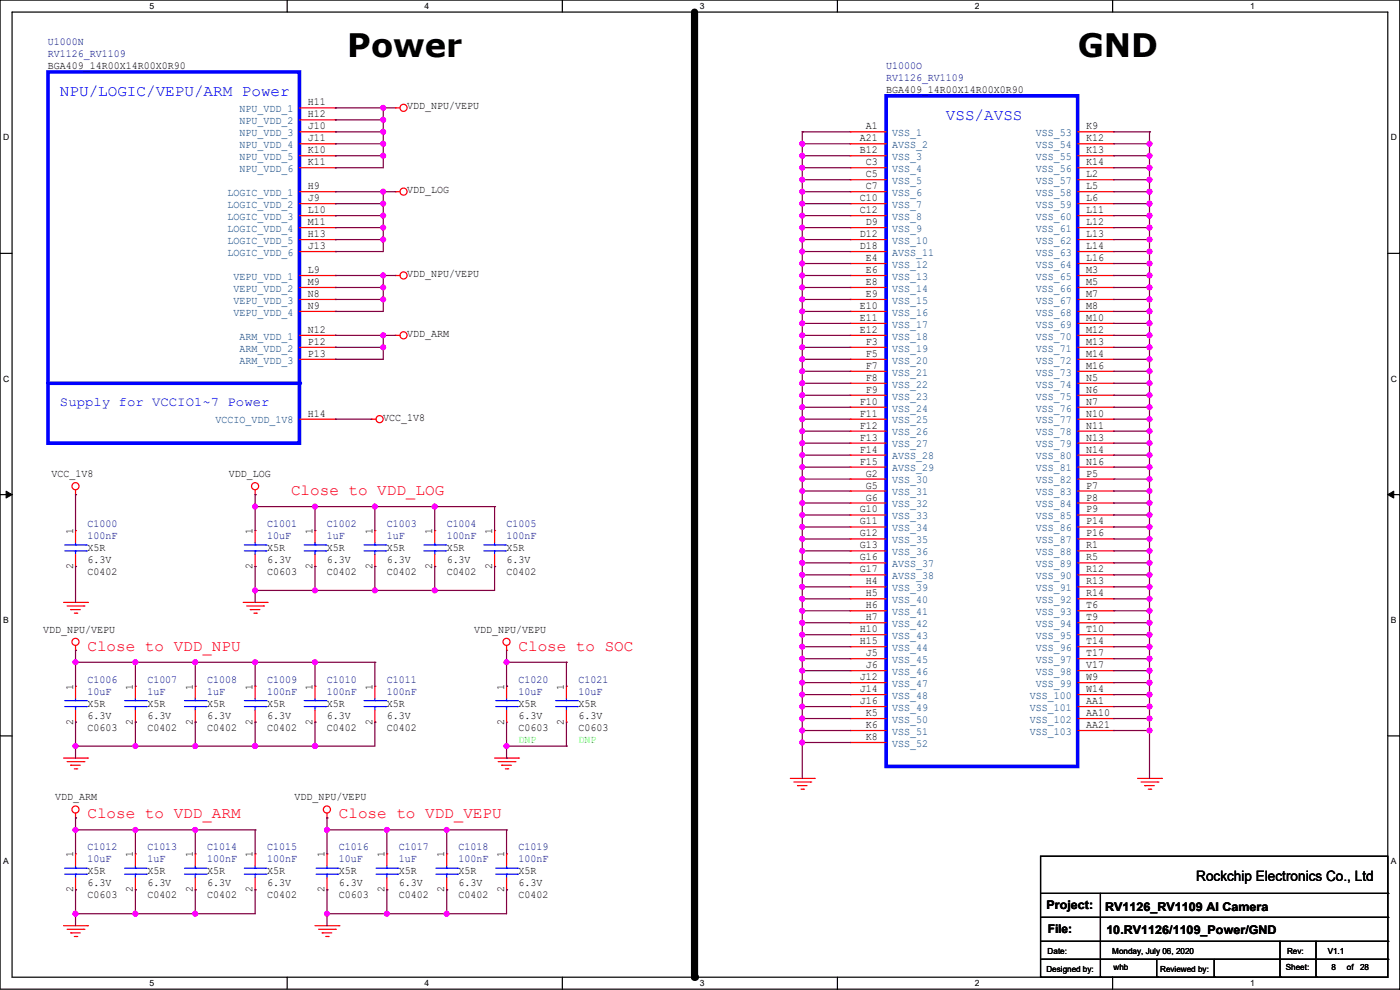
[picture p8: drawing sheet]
<svg xmlns="http://www.w3.org/2000/svg" width="297mm" height="210mm" viewBox="0 0 297 210" stroke-linecap="round" stroke-linejoin="round" font-family="sans-serif">
<defs><g id="words">
<g font-size="6.9">
<text x="73.7" y="12">Power</text>
<text x="228.6" y="12">GND</text>
</g>
<g font-size="3.3" fill="#00f">
<text x="12.7" y="20.4">NPU/LOGIC/VEPU/ARM Power</text>
<text x="200.7" y="25.5">VSS/AVSS</text>
</g>
<g font-size="3.3" fill="#f00">
<text x="61.7" y="105">Close to VDD_LOG</text>
<text x="18.6" y="138">Close to VDD_NPU</text>
<text x="110" y="138">Close to SOC</text>
<text x="18.6" y="173.6">Close to VDD_ARM</text>
<text x="71.9" y="173.6">Close to VDD_VEPU</text>
</g>
<text font-size="3" x="253.8" y="186.9">Rockchip Electronics Co., Ltd</text>
<text font-size="2.8" fill="#00f" x="12.7" y="86.1">Supply for VCCIO1~7 Power</text>
<g font-size="2.5">
<text x="222" y="192.9">Project:</text>
<text x="222.3" y="198">File:</text>
<text x="234.5" y="193.1">RV1126_RV1109 AI Camera</text>
<text x="234.7" y="198.2">10.RV1126/1109_Power/GND</text>
</g>
<g font-size="2.3" fill="#000080">
<text x="10.2" y="9.5">U1000N</text>
<text x="10.2" y="12">RV1126_RV1109</text>
<text x="188" y="14.5">U1000O</text>
<text x="188" y="17.1">RV1126_RV1109</text>
<text x="18.6" y="111.8">C1000</text>
<text x="56.7" y="111.8">C1001</text>
<text x="69.4" y="111.8">C1002</text>
<text x="82.1" y="111.8">C1003</text>
<text x="94.8" y="111.8">C1004</text>
<text x="107.5" y="111.8">C1005</text>
<text x="18.6" y="114.4">100nF</text>
<text x="56.7" y="114.4">10uF</text>
<text x="69.4" y="114.4">1uF</text>
<text x="82.1" y="114.4">1uF</text>
<text x="94.8" y="114.4">100nF</text>
<text x="107.5" y="114.4">100nF</text>
<text x="18.6" y="144.8">C1006</text>
<text x="18.6" y="147.4">10uF</text>
<text x="31.3" y="144.8">C1007</text>
<text x="31.3" y="147.4">1uF</text>
<text x="44" y="144.8">C1008</text>
<text x="44" y="147.4">1uF</text>
<text x="56.7" y="144.8">C1009</text>
<text x="56.7" y="147.4">100nF</text>
<text x="69.4" y="144.8">C1010</text>
<text x="69.4" y="147.4">100nF</text>
<text x="82.1" y="144.8">C1011</text>
<text x="82.1" y="147.4">100nF</text>
<text x="110" y="144.8">C1020</text>
<text x="110" y="147.4">10uF</text>
<text x="122.7" y="144.8">C1021</text>
<text x="122.7" y="147.4">10uF</text>
<text x="18.6" y="180.4">C1012</text>
<text x="18.6" y="182.9">10uF</text>
<text x="31.3" y="180.4">C1013</text>
<text x="31.3" y="182.9">1uF</text>
<text x="44" y="180.4">C1014</text>
<text x="44" y="182.9">100nF</text>
<text x="56.7" y="180.4">C1015</text>
<text x="56.7" y="182.9">100nF</text>
<text x="71.9" y="180.4">C1016</text>
<text x="71.9" y="182.9">10uF</text>
<text x="84.6" y="180.4">C1017</text>
<text x="84.6" y="182.9">1uF</text>
<text x="97.3" y="180.4">C1018</text>
<text x="97.3" y="182.9">100nF</text>
<text x="110" y="180.4">C1019</text>
<text x="110" y="182.9">100nF</text>
</g>
<g font-size="2.3">
<text x="10.2" y="14.5">BGA409_14R00X14R00X0R90</text>
<text x="65.3" y="22.4">H11</text>
<text x="86.4" y="23.2">VDD_NPU/VEPU</text>
<text x="188" y="19.6">BGA409_14R00X14R00X0R90</text>
<text x="65.3" y="24.9">H12</text>
<text x="65.3" y="27.4">J10</text>
<text x="65.3" y="30">J11</text>
<text x="182.4" y="30">A21</text>
<text x="183.7" y="27.4">A1</text>
<text x="230.4" y="27.4">K9</text>
<text x="230.4" y="30">K12</text>
<text x="65.3" y="32.5">K10</text>
<text x="65.3" y="35.1">K11</text>
<text x="182.4" y="32.5">B12</text>
<text x="183.7" y="35.1">C3</text>
<text x="230.4" y="35.1">K14</text>
<text x="230.4" y="32.5">K13</text>
<text x="65.3" y="40.1">H9</text>
<text x="86.4" y="41">VDD_LOG</text>
<text x="183.7" y="37.6">C5</text>
<text x="183.7" y="40.1">C7</text>
<text x="230.4" y="37.6">L2</text>
<text x="230.4" y="40.1">L5</text>
<text x="65.3" y="42.7">J9</text>
<text x="65.3" y="45.2">L10</text>
<text x="65.3" y="47.8">M11</text>
<text x="182.4" y="42.7">C10</text>
<text x="182.4" y="45.2">C12</text>
<text x="183.7" y="47.8">D9</text>
<text x="230.4" y="42.7">L6</text>
<text x="230.4" y="47.8">L12</text>
<text x="230.4" y="45.2">L11</text>
<text x="65.3" y="50.3">H13</text>
<text x="65.3" y="52.8">J13</text>
<text x="182.4" y="50.3">D12</text>
<text x="182.4" y="52.8">D18</text>
<text x="230.4" y="50.3">L13</text>
<text x="230.4" y="52.8">L14</text>
<text x="65.3" y="57.9">L9</text>
<text x="86.4" y="58.7">VDD_NPU/VEPU</text>
<text x="183.7" y="55.4">E4</text>
<text x="183.7" y="57.9">E6</text>
<text x="230.4" y="55.4">L16</text>
<text x="230.4" y="57.9">M3</text>
<text x="65.3" y="60.5">M9</text>
<text x="65.3" y="63">N8</text>
<text x="65.3" y="65.5">N9</text>
<text x="182.4" y="65.5">E10</text>
<text x="183.7" y="60.5">E8</text>
<text x="183.7" y="63">E9</text>
<text x="230.4" y="63">M7</text>
<text x="230.4" y="60.5">M5</text>
<text x="230.4" y="65.5">M8</text>
<text x="65.3" y="70.6">N12</text>
<text x="86.4" y="71.4">VDD_ARM</text>
<text x="182.4" y="70.6">E12</text>
<text x="182.4" y="68.1">E11</text>
<text x="230.4" y="70.6">M12</text>
<text x="230.4" y="68.1">M10</text>
<text x="65.3" y="73.2">P12</text>
<text x="65.3" y="75.7">P13</text>
<text x="183.7" y="73.2">F3</text>
<text x="183.7" y="75.7">F5</text>
<text x="230.4" y="73.2">M13</text>
<text x="230.4" y="75.7">M14</text>
<text x="183.7" y="78.2">F7</text>
<text x="183.7" y="83.3">F9</text>
<text x="183.7" y="80.8">F8</text>
<text x="230.4" y="78.2">M16</text>
<text x="230.4" y="80.8">N5</text>
<text x="230.4" y="83.3">N6</text>
<text x="65.3" y="88.4">H14</text>
<text x="81.3" y="89.2">VCC_1V8</text>
<text x="182.4" y="85.9">F10</text>
<text x="182.4" y="88.4">F11</text>
<text x="230.4" y="85.9">N7</text>
<text x="230.4" y="88.4">N10</text>
<text x="182.4" y="90.9">F12</text>
<text x="182.4" y="93.5">F13</text>
<text x="230.4" y="90.9">N11</text>
<text x="230.4" y="93.5">N13</text>
<text x="10.9" y="101.2">VCC_1V8</text>
<text x="48.5" y="101.2">VDD_LOG</text>
<text x="182.4" y="98.6">F15</text>
<text x="182.4" y="96">F14</text>
<text x="183.7" y="101.1">G2</text>
<text x="230.4" y="101.1">P5</text>
<text x="230.4" y="96">N14</text>
<text x="230.4" y="98.6">N16</text>
<text x="183.7" y="103.6">G5</text>
<text x="183.7" y="106.2">G6</text>
<text x="230.4" y="103.6">P7</text>
<text x="230.4" y="106.2">P8</text>
<text x="15.5" y="113.3" transform="rotate(-90 15.5 113.3)">1</text>
<text x="53.6" y="113.3" transform="rotate(-90 53.6 113.3)">1</text>
<text x="66.3" y="113.3" transform="rotate(-90 66.3 113.3)">1</text>
<text x="79" y="113.3" transform="rotate(-90 79 113.3)">1</text>
<text x="91.7" y="113.3" transform="rotate(-90 91.7 113.3)">1</text>
<text x="104.4" y="113.3" transform="rotate(-90 104.4 113.3)">1</text>
<text x="182.4" y="108.7">G10</text>
<text x="182.4" y="111.3">G11</text>
<text x="182.4" y="113.8">G12</text>
<text x="230.4" y="111.3">P14</text>
<text x="230.4" y="113.8">P16</text>
<text x="230.4" y="108.7">P9</text>
<text x="18.6" y="116.9">X5R</text>
<text x="18.6" y="119.4">6.3V</text>
<text x="56.7" y="116.9">X5R</text>
<text x="56.7" y="119.4">6.3V</text>
<text x="69.4" y="116.9">X5R</text>
<text x="69.4" y="119.4">6.3V</text>
<text x="82.1" y="116.9">X5R</text>
<text x="82.1" y="119.4">6.3V</text>
<text x="94.8" y="116.9">X5R</text>
<text x="94.8" y="119.4">6.3V</text>
<text x="107.5" y="116.9">X5R</text>
<text x="107.5" y="119.4">6.3V</text>
<text x="182.4" y="118.9">G16</text>
<text x="182.4" y="116.3">G13</text>
<text x="230.4" y="118.9">R5</text>
<text x="230.4" y="116.3">R1</text>
<text x="15.5" y="120.7" transform="rotate(-90 15.5 120.7)">2</text>
<text x="18.6" y="122">C0402</text>
<text x="53.6" y="120.7" transform="rotate(-90 53.6 120.7)">2</text>
<text x="56.7" y="122">C0603</text>
<text x="66.3" y="120.7" transform="rotate(-90 66.3 120.7)">2</text>
<text x="69.4" y="122">C0402</text>
<text x="79" y="120.7" transform="rotate(-90 79 120.7)">2</text>
<text x="82.1" y="122">C0402</text>
<text x="91.7" y="120.7" transform="rotate(-90 91.7 120.7)">2</text>
<text x="94.8" y="122">C0402</text>
<text x="104.4" y="120.7" transform="rotate(-90 104.4 120.7)">2</text>
<text x="107.5" y="122">C0402</text>
<text x="182.4" y="121.4">G17</text>
<text x="183.7" y="124">H4</text>
<text x="230.4" y="121.4">R12</text>
<text x="230.4" y="124">R13</text>
<text x="183.7" y="126.5">H5</text>
<text x="183.7" y="129">H6</text>
<text x="183.7" y="131.6">H7</text>
<text x="230.4" y="126.5">R14</text>
<text x="230.4" y="131.6">T9</text>
<text x="230.4" y="129">T6</text>
<text x="9.2" y="134.2">VDD_NPU/VEPU</text>
<text x="100.6" y="134.2">VDD_NPU/VEPU</text>
<text x="182.4" y="134.1">H10</text>
<text x="182.4" y="136.7">H15</text>
<text x="230.4" y="134.1">T10</text>
<text x="230.4" y="136.7">T14</text>
<text x="183.7" y="139.2">J5</text>
<text x="183.7" y="141.7">J6</text>
<text x="230.4" y="139.2">T17</text>
<text x="230.4" y="141.7">V17</text>
<text x="15.5" y="146.3" transform="rotate(-90 15.5 146.3)">1</text>
<text x="18.6" y="149.9">X5R</text>
<text x="28.2" y="146.3" transform="rotate(-90 28.2 146.3)">1</text>
<text x="31.3" y="149.9">X5R</text>
<text x="40.9" y="146.3" transform="rotate(-90 40.9 146.3)">1</text>
<text x="44" y="149.9">X5R</text>
<text x="53.6" y="146.3" transform="rotate(-90 53.6 146.3)">1</text>
<text x="56.7" y="149.9">X5R</text>
<text x="66.3" y="146.3" transform="rotate(-90 66.3 146.3)">1</text>
<text x="69.4" y="149.9">X5R</text>
<text x="79" y="146.3" transform="rotate(-90 79 146.3)">1</text>
<text x="82.1" y="149.9">X5R</text>
<text x="106.9" y="146.3" transform="rotate(-90 106.9 146.3)">1</text>
<text x="110" y="149.9">X5R</text>
<text x="119.6" y="146.3" transform="rotate(-90 119.6 146.3)">1</text>
<text x="122.7" y="149.9">X5R</text>
<text x="182.4" y="146.8">J14</text>
<text x="182.4" y="149.4">J16</text>
<text x="182.4" y="144.3">J12</text>
<text x="230.4" y="144.3">W9</text>
<text x="230.4" y="146.8">W14</text>
<text x="230.4" y="149.4">AA1</text>
<text x="15.5" y="153.7" transform="rotate(-90 15.5 153.7)">2</text>
<text x="18.6" y="155">C0603</text>
<text x="18.6" y="152.5">6.3V</text>
<text x="28.2" y="153.7" transform="rotate(-90 28.2 153.7)">2</text>
<text x="31.3" y="155">C0402</text>
<text x="31.3" y="152.5">6.3V</text>
<text x="40.9" y="153.7" transform="rotate(-90 40.9 153.7)">2</text>
<text x="44" y="155">C0402</text>
<text x="44" y="152.5">6.3V</text>
<text x="53.6" y="153.7" transform="rotate(-90 53.6 153.7)">2</text>
<text x="56.7" y="155">C0402</text>
<text x="56.7" y="152.5">6.3V</text>
<text x="66.3" y="153.7" transform="rotate(-90 66.3 153.7)">2</text>
<text x="69.4" y="155">C0402</text>
<text x="69.4" y="152.5">6.3V</text>
<text x="79" y="153.7" transform="rotate(-90 79 153.7)">2</text>
<text x="82.1" y="155">C0402</text>
<text x="82.1" y="152.5">6.3V</text>
<text x="106.9" y="153.7" transform="rotate(-90 106.9 153.7)">2</text>
<text x="110" y="155">C0603</text>
<text x="110" y="152.5">6.3V</text>
<text x="119.6" y="153.7" transform="rotate(-90 119.6 153.7)">2</text>
<text x="122.7" y="155">C0603</text>
<text x="122.7" y="152.5">6.3V</text>
<text x="183.7" y="151.9">K5</text>
<text x="183.7" y="154.4">K6</text>
<text x="230.4" y="151.9">AA10</text>
<text x="230.4" y="154.4">AA21</text>
<text x="183.7" y="157">K8</text>
<text x="11.7" y="169.7">VDD_ARM</text>
<text x="62.5" y="169.7">VDD_NPU/VEPU</text>
<text x="15.5" y="181.9" transform="rotate(-90 15.5 181.9)">1</text>
<text x="18.6" y="185.5">X5R</text>
<text x="28.2" y="181.9" transform="rotate(-90 28.2 181.9)">1</text>
<text x="31.3" y="185.5">X5R</text>
<text x="40.9" y="181.9" transform="rotate(-90 40.9 181.9)">1</text>
<text x="44" y="185.5">X5R</text>
<text x="53.6" y="181.9" transform="rotate(-90 53.6 181.9)">1</text>
<text x="56.7" y="185.5">X5R</text>
<text x="68.8" y="181.9" transform="rotate(-90 68.8 181.9)">1</text>
<text x="71.9" y="185.5">X5R</text>
<text x="81.5" y="181.9" transform="rotate(-90 81.5 181.9)">1</text>
<text x="84.6" y="185.5">X5R</text>
<text x="94.2" y="181.9" transform="rotate(-90 94.2 181.9)">1</text>
<text x="97.3" y="185.5">X5R</text>
<text x="106.9" y="181.9" transform="rotate(-90 106.9 181.9)">1</text>
<text x="110" y="185.5">X5R</text>
<text x="15.5" y="189.3" transform="rotate(-90 15.5 189.3)">2</text>
<text x="18.6" y="190.6">C0603</text>
<text x="18.6" y="188">6.3V</text>
<text x="28.2" y="189.3" transform="rotate(-90 28.2 189.3)">2</text>
<text x="31.3" y="190.6">C0402</text>
<text x="31.3" y="188">6.3V</text>
<text x="40.9" y="189.3" transform="rotate(-90 40.9 189.3)">2</text>
<text x="44" y="190.6">C0402</text>
<text x="44" y="188">6.3V</text>
<text x="53.6" y="189.3" transform="rotate(-90 53.6 189.3)">2</text>
<text x="56.7" y="190.6">C0402</text>
<text x="56.7" y="188">6.3V</text>
<text x="68.8" y="189.3" transform="rotate(-90 68.8 189.3)">2</text>
<text x="71.9" y="190.6">C0603</text>
<text x="71.9" y="188">6.3V</text>
<text x="81.5" y="189.3" transform="rotate(-90 81.5 189.3)">2</text>
<text x="84.6" y="190.6">C0402</text>
<text x="84.6" y="188">6.3V</text>
<text x="94.2" y="189.3" transform="rotate(-90 94.2 189.3)">2</text>
<text x="97.3" y="190.6">C0402</text>
<text x="97.3" y="188">6.3V</text>
<text x="106.9" y="189.3" transform="rotate(-90 106.9 189.3)">2</text>
<text x="110" y="190.6">C0402</text>
<text x="110" y="188">6.3V</text>
</g>
<g font-size="2.3" fill="#004080">
<text x="50.8" y="23.8">NPU_VDD_1</text>
<text x="50.8" y="26.3">NPU_VDD_2</text>
<text x="50.8" y="28.9">NPU_VDD_3</text>
<text x="189.3" y="28.9">VSS_1</text>
<text x="219.7" y="28.9">VSS_53</text>
<text x="50.8" y="31.4">NPU_VDD_4</text>
<text x="50.8" y="34">NPU_VDD_5</text>
<text x="189.3" y="31.4">AVSS_2</text>
<text x="189.3" y="34">VSS_3</text>
<text x="219.7" y="31.4">VSS_54</text>
<text x="219.7" y="34">VSS_55</text>
<text x="48.3" y="41.6">LOGIC_VDD_1</text>
<text x="50.8" y="36.5">NPU_VDD_6</text>
<text x="189.3" y="39">VSS_5</text>
<text x="189.3" y="41.6">VSS_6</text>
<text x="189.3" y="36.5">VSS_4</text>
<text x="219.7" y="39">VSS_57</text>
<text x="219.7" y="41.6">VSS_58</text>
<text x="219.7" y="36.5">VSS_56</text>
<text x="48.3" y="44.1">LOGIC_VDD_2</text>
<text x="48.3" y="46.7">LOGIC_VDD_3</text>
<text x="189.3" y="44.1">VSS_7</text>
<text x="189.3" y="46.7">VSS_8</text>
<text x="219.7" y="44.1">VSS_59</text>
<text x="219.7" y="46.7">VSS_60</text>
<text x="48.3" y="49.2">LOGIC_VDD_4</text>
<text x="48.3" y="51.7">LOGIC_VDD_5</text>
<text x="189.3" y="49.2">VSS_9</text>
<text x="189.3" y="51.7">VSS_10</text>
<text x="219.7" y="49.2">VSS_61</text>
<text x="219.7" y="51.7">VSS_62</text>
<text x="48.3" y="54.3">LOGIC_VDD_6</text>
<text x="49.6" y="59.4">VEPU_VDD_1</text>
<text x="189.3" y="56.8">VSS_12</text>
<text x="189.3" y="59.4">VSS_13</text>
<text x="189.3" y="54.3">AVSS_11</text>
<text x="219.7" y="54.3">VSS_63</text>
<text x="219.7" y="56.8">VSS_64</text>
<text x="219.7" y="59.4">VSS_65</text>
<text x="49.6" y="61.9">VEPU_VDD_2</text>
<text x="49.6" y="64.4">VEPU_VDD_3</text>
<text x="189.3" y="61.9">VSS_14</text>
<text x="189.3" y="64.4">VSS_15</text>
<text x="219.7" y="64.4">VSS_67</text>
<text x="219.7" y="61.9">VSS_66</text>
<text x="49.6" y="67">VEPU_VDD_4</text>
<text x="189.3" y="67">VSS_16</text>
<text x="189.3" y="69.5">VSS_17</text>
<text x="219.7" y="67">VSS_68</text>
<text x="219.7" y="69.5">VSS_69</text>
<text x="50.8" y="74.6">ARM_VDD_2</text>
<text x="50.8" y="77.1">ARM_VDD_3</text>
<text x="50.8" y="72.1">ARM_VDD_1</text>
<text x="189.3" y="72.1">VSS_18</text>
<text x="189.3" y="74.6">VSS_19</text>
<text x="189.3" y="77.1">VSS_20</text>
<text x="219.7" y="72.1">VSS_70</text>
<text x="219.7" y="74.6">VSS_71</text>
<text x="219.7" y="77.1">VSS_72</text>
<text x="189.3" y="79.7">VSS_21</text>
<text x="189.3" y="82.2">VSS_22</text>
<text x="219.7" y="79.7">VSS_73</text>
<text x="219.7" y="82.2">VSS_74</text>
<text x="45.7" y="89.8">VCCIO_VDD_1V8</text>
<text x="189.3" y="84.8">VSS_23</text>
<text x="189.3" y="87.3">VSS_24</text>
<text x="189.3" y="89.8">VSS_25</text>
<text x="219.7" y="84.8">VSS_75</text>
<text x="219.7" y="87.3">VSS_76</text>
<text x="219.7" y="89.8">VSS_77</text>
<text x="189.3" y="92.4">VSS_26</text>
<text x="189.3" y="94.9">VSS_27</text>
<text x="219.7" y="92.4">VSS_78</text>
<text x="219.7" y="94.9">VSS_79</text>
<text x="189.3" y="100">AVSS_29</text>
<text x="189.3" y="97.5">AVSS_28</text>
<text x="219.7" y="97.5">VSS_80</text>
<text x="219.7" y="100">VSS_81</text>
<text x="189.3" y="102.5">VSS_30</text>
<text x="189.3" y="105.1">VSS_31</text>
<text x="189.3" y="107.6">VSS_32</text>
<text x="219.7" y="102.5">VSS_82</text>
<text x="219.7" y="105.1">VSS_83</text>
<text x="219.7" y="107.6">VSS_84</text>
<text x="189.3" y="110.2">VSS_33</text>
<text x="189.3" y="112.7">VSS_34</text>
<text x="219.7" y="112.7">VSS_86</text>
<text x="219.7" y="110.2">VSS_85</text>
<text x="189.3" y="117.8">VSS_36</text>
<text x="189.3" y="115.2">VSS_35</text>
<text x="219.7" y="115.2">VSS_87</text>
<text x="219.7" y="117.8">VSS_88</text>
<text x="189.3" y="120.3">AVSS_37</text>
<text x="189.3" y="122.9">AVSS_38</text>
<text x="189.3" y="125.4">VSS_39</text>
<text x="219.7" y="120.3">VSS_89</text>
<text x="219.7" y="122.9">VSS_90</text>
<text x="219.7" y="125.4">VSS_91</text>
<text x="189.3" y="127.9">VSS_40</text>
<text x="189.3" y="130.5">VSS_41</text>
<text x="219.7" y="127.9">VSS_92</text>
<text x="219.7" y="130.5">VSS_93</text>
<text x="189.3" y="135.6">VSS_43</text>
<text x="189.3" y="133">VSS_42</text>
<text x="219.7" y="133">VSS_94</text>
<text x="219.7" y="135.6">VSS_95</text>
<text x="189.3" y="138.1">VSS_44</text>
<text x="189.3" y="140.6">VSS_45</text>
<text x="189.3" y="143.2">VSS_46</text>
<text x="219.7" y="138.1">VSS_96</text>
<text x="219.7" y="140.6">VSS_97</text>
<text x="219.7" y="143.2">VSS_98</text>
<text x="189.3" y="148.3">VSS_48</text>
<text x="189.3" y="145.7">VSS_47</text>
<text x="218.5" y="148.3">VSS_100</text>
<text x="219.7" y="145.7">VSS_99</text>
<text x="189.3" y="150.8">VSS_49</text>
<text x="189.3" y="153.3">VSS_50</text>
<text x="189.3" y="155.9">VSS_51</text>
<text x="218.5" y="150.8">VSS_101</text>
<text x="218.5" y="153.3">VSS_102</text>
<text x="218.5" y="155.9">VSS_103</text>
<text x="189.3" y="158.4">VSS_52</text>
</g>
<g font-size="2.3" fill="#0f0">
<text x="110" y="157.5">DNP</text>
<text x="122.7" y="157.5">DNP</text>
</g>
<g font-size="1.8">
<text x="31.7" y="1.9">5</text>
<text x="90.1" y="1.9">4</text>
<text x="148.5" y="1.9">3</text>
<text x="206.8" y="1.9">2</text>
<text x="265.2" y="1.9">1</text>
<text x=".7" y="29.8">D</text>
<text x="295.1" y="29.8">D</text>
<text x=".7" y="81">C</text>
<text x="295.1" y="81">C</text>
<text x=".7" y="132.1">B</text>
<text x="295.1" y="132.1">B</text>
<text x=".7" y="183.3">A</text>
<text x="295.1" y="183.3">A</text>
<text x="222.3" y="202.3">Date:</text>
<text x="236" y="202.3">Monday, July 06, 2020</text>
<text x="273" y="202.3">Rev:</text>
<text x="281.7" y="202.3">V1.1</text>
<text x="31.7" y="209.2">5</text>
<text x="90.1" y="209.2">4</text>
<text x="148.5" y="209.2">3</text>
<text x="206.8" y="209.2">2</text>
<text x="222" y="206.1">Designed by:</text>
<text x="236.2" y="205.8">whb</text>
<text x="246.1" y="206.1">Reviewed by:</text>
<text x="265.2" y="209.2">1</text>
<text x="272.8" y="205.8">Sheet:</text>
<text x="282.4" y="205.8">8</text>
<text x="285.7" y="205.8">of</text>
<text x="288.5" y="205.8">28</text>
</g>
</g></defs>
<path d="M0 0h296.9v209.8h-296.9zM2.6 2.6h291.8v204.7h-291.8z" fill="none" stroke="#000" stroke-width=".25"/>
<g fill="#fff">
<path d="M31.7 .3h1v2h-1z"/>
<path d="M31.7 207.5h1v2.1h-1z"/>
</g>
<path d="M60.9 0v2.6M60.9 207.3v2.5" fill="none" stroke="#000" stroke-width=".25"/>
<g fill="#fff">
<path d="M90.1 .3h1v2h-1z"/>
<path d="M90.1 207.5h1v2.1h-1z"/>
</g>
<path d="M119.3 0v2.6M119.3 207.3v2.5" fill="none" stroke="#000" stroke-width=".25"/>
<g fill="#fff">
<path d="M148.5 .3h1v2h-1z"/>
<path d="M148.5 207.5h1v2.1h-1z"/>
</g>
<path d="M177.7 0v2.6M177.7 207.3v2.5" fill="none" stroke="#000" stroke-width=".25"/>
<g fill="#fff">
<path d="M206.8 .3h1v2h-1z"/>
<path d="M206.8 207.5h1v2.1h-1z"/>
</g>
<path d="M236 0v2.6M236 207.3v2.5" fill="none" stroke="#000" stroke-width=".25"/>
<g fill="#fff">
<path d="M265.2 .3h1v2h-1z"/>
<path d="M265.2 207.5h1v2.1h-1z"/>
<path d="M.7 28.2h1.2v2h-1.2z"/>
<path d="M295 28.2h1.3v2h-1.3z"/>
<path d="M.7 79.3h1.2v2.1h-1.2z"/>
<path d="M295 79.3h1.3v2.1h-1.3z"/>
</g>
<path d="M0 53.7h2.6M294.4 53.7h2.5" fill="none" stroke="#000" stroke-width=".25"/>
<g fill="#fff">
<path d="M.7 130.5h1.2v2h-1.2z"/>
<path d="M295 130.5h1.2v2h-1.2z"/>
</g>
<path d="M0 104.9h2.6M294.4 104.9h2.5" fill="none" stroke="#000" stroke-width=".25"/>
<path d="M1.3 104.2l1.3 .7-1.3 .7zM294.4 104.9l1.3-.7v1.4z" fill="#000" stroke="#000" stroke-width=".21"/>
<g fill="#fff">
<path d="M.7 181.7h1.2v2h-1.2z"/>
<path d="M295 181.7h1.2v2h-1.2z"/>
</g>
<g fill="none" stroke="#000" stroke-width=".25">
<path d="M0 156.1h2.6M294.4 156.1h2.5M220.7 181.6h73.7v25.7h-73.7zM220.7 189.5h73.7M220.7 194.6h73.7M220.7 199.7h73.7M233.4 189.5v17.8M271.5 199.7v7.6M279.2 199.7v7.6M294.4 189.5h.1M294.4 194.6h.1M294.4 199.7h.1"/>
<path d="M220.7 203.5h73.7M233.4 207.3h.1M245.4 207.3h.1M245.4 203.5v3.8M257.6 207.3h.1M257.6 203.5v3.8M271.5 207.3h.1M279.2 207.3h.1M294.4 203.5h.1"/>
</g>
<path d="M147.3 2.6v204.7" fill="none" stroke="#000" stroke-width="1.5"/>
<circle cx="147.3" cy="207.3" r=".76" fill="#000"/>
<g fill="none" stroke="#f00" stroke-width=".25">
<path d="M83.8 22.9h.1M83.8 22.9h1.1M180.4 28h.1M180.4 30.5h.1M180.4 33h.1M180.4 38.1h.1M180.4 35.6h.1M180.4 28h7.6M180.4 30.5h7.6M180.4 33h7.6M180.4 38.1h7.6M180.4 35.6h7.6"/>
<path d="M228.6 28h7.6M228.6 30.5h7.6M228.6 33h7.6M228.6 38.1h7.6M228.6 35.6h7.6M236.2 28h.1M236.2 30.5h.1M236.2 38.1h.1M236.2 35.6h.1M236.2 33h.1M83.8 40.7h.1M83.8 58.4h.1"/>
<path d="M83.8 40.7h1.1M83.8 58.4h1.1M180.4 40.7h.1M180.4 43.2h.1M180.4 45.7h.1M180.4 48.3h.1M180.4 50.8h.1M180.4 55.9h.1M180.4 58.4h.1M180.4 53.4h.1M180.4 40.7h7.6M180.4 58.4h7.6"/>
<path d="M180.4 43.2h7.6M180.4 45.7h7.6M180.4 48.3h7.6M180.4 50.8h7.6M180.4 55.9h7.6M180.4 53.4h7.6M228.6 40.7h7.6M228.6 58.4h7.6M228.6 43.2h7.6M228.6 45.7h7.6M228.6 48.3h7.6M228.6 50.8h7.6"/>
<path d="M228.6 55.9h7.6M228.6 53.4h7.6M236.2 40.7h.1M236.2 43.2h.1M236.2 48.3h.1M236.2 50.8h.1M236.2 53.4h.1M236.2 55.9h.1M236.2 45.7h.1M236.2 58.4h.1M83.8 71.1h.1M83.8 71.1h1.1"/>
<path d="M180.4 61h.1M180.4 63.5h.1M180.4 66.1h.1M180.4 71.1h.1M180.4 73.7h.1M180.4 76.2h.1M180.4 78.8h.1M180.4 68.6h.1M180.4 71.1h7.6M180.4 61h7.6M180.4 63.5h7.6M180.4 66.1h7.6"/>
<path d="M180.4 73.7h7.6M180.4 76.2h7.6M180.4 78.8h7.6M180.4 68.6h7.6M228.6 71.1h7.6M228.6 61h7.6M228.6 63.5h7.6M228.6 66.1h7.6M228.6 73.7h7.6M228.6 76.2h7.6M228.6 78.8h7.6M228.6 68.6h7.6"/>
<path d="M236.2 63.5h.1M236.2 71.1h.1M236.2 73.7h.1M236.2 76.2h.1M236.2 78.8h.1M236.2 61h.1M236.2 66.1h.1M236.2 68.6h.1M78.8 88.9h.1M78.8 88.9h1M180.4 83.8h.1M180.4 86.4h.1"/>
<path d="M180.4 91.5h.1M180.4 99.1h.1M180.4 88.9h.1M180.4 81.3h.1M180.4 94h.1M180.4 96.5h.1M180.4 88.9h7.6M180.4 83.8h7.6M180.4 86.4h7.6M180.4 91.5h7.6M180.4 99.1h7.6M180.4 81.3h7.6"/>
<path d="M180.4 94h7.6M180.4 96.5h7.6M228.6 88.9h7.6M228.6 83.8h7.6M228.6 86.4h7.6M228.6 91.5h7.6M228.6 99.1h7.6M228.6 81.3h7.6M228.6 94h7.6M228.6 96.5h7.6M236.2 81.3h.1M236.2 83.8h.1"/>
<path d="M236.2 86.4h.1M236.2 91.5h.1M236.2 94h.1M236.2 96.5h.1M236.2 99.1h.1M236.2 88.9h.1M16 104.9h.1M16 103.9v1M54.1 104.9h.1M54.1 112.5h.1M54.1 103.9v1M54.1 112.5v2.6"/>
<path d="M54.1 117.6v2.6M66.8 112.5h.1M66.8 112.5v2.6M66.8 117.6v2.6M79.5 112.5h.1M79.5 112.5v2.6M79.5 117.6v2.6M92.2 112.5h.1M92.2 112.5v2.6M92.2 117.6v2.6M104.9 112.5h.1M104.9 112.5v2.6"/>
<path d="M104.9 117.6v2.6M180.4 101.6h.1M180.4 104.2h.1M180.4 109.2h.1M180.4 111.8h.1M180.4 119.4h.1M180.4 106.7h.1M180.4 116.9h.1M180.4 114.3h.1M180.4 101.6h7.6M180.4 104.2h7.6M180.4 109.2h7.6"/>
<path d="M180.4 111.8h7.6M180.4 119.4h7.6M180.4 106.7h7.6M180.4 114.3h7.6M180.4 116.9h7.6M228.6 101.6h7.6M228.6 104.2h7.6M228.6 109.2h7.6M228.6 111.8h7.6M228.6 119.4h7.6M228.6 106.7h7.6M228.6 114.3h7.6"/>
<path d="M228.6 116.9h7.6M236.2 101.6h.1M236.2 104.2h.1M236.2 106.7h.1M236.2 111.8h.1M236.2 114.3h.1M236.2 119.4h.1M236.2 116.9h.1M236.2 109.2h.1M13.5 127.8h5.1M14.2 128.5h3.6M15 129.3h.1"/>
<path d="M15 129.3h2M15.8 130.1h.5M16 137.9h.1M16 136.9v1M16.3 130.1h.1M17.8 128.5h.1M18.6 127.8h.1M51.6 127.8h5.1M52.3 128.5h3.6M53.1 129.3h.1M53.1 129.3h2M53.9 130.1h.5"/>
<path d="M54.1 120.2h.1M54.4 130.1h.1M55.9 128.5h.1M56.7 127.8h.1M66.8 120.2h.1M79.5 120.2h.1M92.2 120.2h.1M104.9 120.2h.1M107.5 137.9h.1M107.5 136.9v1M180.4 121.9h.1M180.4 127h.1"/>
<path d="M180.4 129.6h.1M180.4 134.6h.1M180.4 137.2h.1M180.4 139.7h.1M180.4 132.1h.1M180.4 124.5h.1M180.4 121.9h7.6M180.4 127h7.6M180.4 129.6h7.6M180.4 134.6h7.6M180.4 137.2h7.6M180.4 139.7h7.6"/>
<path d="M180.4 132.1h7.6M180.4 124.5h7.6M228.6 121.9h7.6M228.6 127h7.6M228.6 129.6h7.6M228.6 134.6h7.6M228.6 137.2h7.6M228.6 139.7h7.6M228.6 132.1h7.6M228.6 124.5h7.6M236.2 127h.1M236.2 132.1h.1"/>
<path d="M236.2 121.9h.1M236.2 124.5h.1M236.2 129.6h.1M236.2 134.6h.1M236.2 137.2h.1M236.2 139.7h.1M16 145.6h.1M16 153.2h.1M16 145.6v2.5M16 150.6v2.6M28.7 145.6h.1M28.7 153.2h.1"/>
<path d="M28.7 145.6v2.5M28.7 150.6v2.6M41.4 145.6h.1M41.4 153.2h.1M41.4 145.6v2.5M41.4 150.6v2.6M66.8 145.6h.1M66.8 153.2h.1M66.8 145.6v2.5M66.8 150.6v2.6M79.5 145.6h.1M79.5 153.2h.1"/>
<path d="M79.5 145.6v2.5M79.5 150.6v2.6M180.4 142.3h.1M180.4 147.3h.1M180.4 149.9h.1M180.4 152.4h.1M180.4 155h.1M180.4 157.5h.1M180.4 144.8h.1M180.4 142.3h7.6M180.4 147.3h7.6M180.4 149.9h7.6"/>
<path d="M180.4 152.4h7.6M180.4 155h7.6M180.4 157.5h7.6M180.4 144.8h7.6M228.6 142.3h7.6M228.6 147.3h7.6M228.6 149.9h7.6M228.6 152.4h7.6M228.6 155h7.6M228.6 144.8h7.6M236.2 142.3h.1M236.2 144.8h.1"/>
<path d="M236.2 147.3h.1M236.2 149.9h.1M236.2 152.4h.1M236.2 155h.1M13.5 160.8h5.1M14.2 161.6h3.6M15 162.3h.1M15 162.3h2M15.8 163.1h.5M16 173.5h.1M16 172.5v1M16.3 163.1h.1"/>
<path d="M17.8 161.6h.1M18.6 160.8h.1M69.4 173.5h.1M69.4 172.5v1M104.9 160.8h5.1M105.7 161.6h3.5M106.4 162.3h.1M106.4 162.3h2.1M107.2 163.1h.5M107.7 163.1h.1M109.2 161.6h.1M110 160.8h.1"/>
<path d="M167.7 165.1h5M168.4 165.9h3.6M169.2 166.6h.1M169.2 166.6h2M169.9 167.4h.6M170.5 167.4h.1M172 165.9h.1M172.7 165.1h.1M241.3 165.1h5.1M242.1 165.9h3.5M242.8 166.6h.1M242.8 166.6h2.1"/>
<path d="M243.6 167.4h.5M244.1 167.4h.1M245.6 165.9h.1M246.4 165.1h.1M13.5 196.4h5.1M14.2 197.1h3.6M15 197.9h.1M15 197.9h2M15.8 198.6h.5M16 181.1h.1M16 188.7h.1M16 181.1v2.6"/>
<path d="M16 186.2v2.5M16.3 198.6h.1M17.8 197.1h.1M18.6 196.4h.1M28.7 181.1h.1M28.7 188.7h.1M28.7 181.1v2.6M28.7 186.2v2.5M41.4 181.1h.1M41.4 188.7h.1M41.4 181.1v2.6M41.4 186.2v2.5"/>
<path d="M54.1 181.1h.1M54.1 188.7h.1M54.1 181.1v2.6M54.1 186.2v2.5M66.8 196.4h5.1M67.6 197.1h3.5M68.3 197.9h.1M68.3 197.9h2.1M69.1 198.6h.5M69.6 198.6h.1M71.1 197.1h.1M71.9 196.4h.1"/>
<path d="M94.8 181.1h.1M94.8 188.7h.1M94.8 181.1v2.6M94.8 186.2v2.5M107.5 181.1h.1M107.5 188.7h.1M107.5 181.1v2.6M107.5 186.2v2.5"/>
<circle cx="85.6" cy="22.9" r=".75"/>
<circle cx="85.6" cy="58.4" r=".75"/>
<circle cx="85.6" cy="40.7" r=".75"/>
<circle cx="85.6" cy="71.1" r=".75"/>
<circle cx="80.5" cy="88.9" r=".75"/>
<circle cx="16" cy="103.1" r=".75"/>
<circle cx="54.1" cy="103.1" r=".75"/>
<circle cx="16" cy="136.2" r=".75"/>
<circle cx="107.5" cy="136.2" r=".75"/>
<circle cx="16" cy="171.7" r=".75"/>
<circle cx="69.4" cy="171.7" r=".75"/>
</g>
<g fill="none" stroke="#00f" stroke-width=".25">
<path d="M51.8 116.9h4.6M51.8 115.6h4.6M54.1 115.6h.1M54.1 116.9h.1M54.1 115.1v.5M54.1 116.9v.7M56.4 116.9h.1M56.4 115.6h.1M64.5 116.9h4.6M64.5 115.6h4.6M66.8 115.6h.1M66.8 116.9h.1"/>
<path d="M66.8 115.1v.5M66.8 116.9v.7M69.1 116.9h.1M69.1 115.6h.1M77.2 116.9h4.6M77.2 115.6h4.6M79.5 115.6h.1M79.5 116.9h.1M79.5 115.1v.5M79.5 116.9v.7M81.8 116.9h.1M81.8 115.6h.1"/>
<path d="M89.9 116.9h4.6M89.9 115.6h4.6M92.2 115.6h.1M92.2 116.9h.1M92.2 115.1v.5M92.2 116.9v.7M94.5 116.9h.1M94.5 115.6h.1M102.6 116.9h4.6M102.6 115.6h4.6M104.9 115.6h.1M104.9 116.9h.1"/>
<path d="M104.9 115.1v.5M104.9 116.9v.7M107.2 116.9h.1M107.2 115.6h.1M13.7 149.9h4.6M13.7 148.6h4.6M16 148.6h.1M16 149.9h.1M16 148.1v.5M16 149.9v.7M18.3 149.9h.1M18.3 148.6h.1"/>
<path d="M26.4 149.9h4.6M26.4 148.6h4.6M28.7 148.6h.1M28.7 149.9h.1M28.7 148.1v.5M28.7 149.9v.7M31 149.9h.1M31 148.6h.1M39.1 149.9h4.6M39.1 148.6h4.6M41.4 148.6h.1M41.4 149.9h.1"/>
<path d="M41.4 148.1v.5M41.4 149.9v.7M43.7 149.9h.1M43.7 148.6h.1M64.5 149.9h4.6M64.5 148.6h4.6M66.8 148.6h.1M66.8 149.9h.1M66.8 148.1v.5M66.8 149.9v.7M69.1 149.9h.1M69.1 148.6h.1"/>
<path d="M77.2 149.9h4.6M77.2 148.6h4.6M79.5 148.6h.1M79.5 149.9h.1M79.5 148.1v.5M79.5 149.9v.7M81.8 149.9h.1M81.8 148.6h.1M13.7 185.4h4.6M13.7 184.2h4.6M16 184.2h.1M16 185.4h.1"/>
<path d="M16 183.7v.5M16 185.4v.8M18.3 185.4h.1M18.3 184.2h.1M26.4 185.4h4.6M26.4 184.2h4.6M28.7 184.2h.1M28.7 185.4h.1M28.7 183.7v.5M28.7 185.4v.8M31 185.4h.1M31 184.2h.1"/>
<path d="M39.1 185.4h4.6M39.1 184.2h4.6M41.4 184.2h.1M41.4 185.4h.1M41.4 183.7v.5M41.4 185.4v.8M43.7 185.4h.1M43.7 184.2h.1M51.8 185.4h4.6M51.8 184.2h4.6M54.1 184.2h.1M54.1 185.4h.1"/>
<path d="M54.1 183.7v.5M54.1 185.4v.8M56.4 185.4h.1M56.4 184.2h.1M92.5 185.4h4.5M92.5 184.2h4.5M94.8 184.2h.1M94.8 185.4h.1M94.8 183.7v.5M94.8 185.4v.8M97 185.4h.1M97 184.2h.1"/>
<path d="M105.2 185.4h4.5M105.2 184.2h4.5M107.5 184.2h.1M107.5 185.4h.1M107.5 183.7v.5M107.5 185.4v.8M109.7 185.4h.1M109.7 184.2h.1"/>
</g>
<path d="M10.2 15.3h53.3v78.7h-53.3zM188 20.3h40.6v142.3h-40.6zM10.2 81.3h53.3" fill="none" stroke="#00f" stroke-width=".76"/>
<circle cx="63.5" cy="81.3" r=".38" fill="#00f"/>
<g fill="none" stroke="#f00" stroke-width=".25">
<path d="M63.5 22.9h7.6M63.5 25.4h7.6M63.5 28h7.6M63.5 30.5h7.6M63.5 33h7.6M63.5 35.6h7.6M71.1 22.9h.1M71.1 25.4h.1M71.1 28h.1M71.1 30.5h.1M71.1 33h.1M71.1 35.6h.1"/>
<path d="M63.5 40.7h7.6M63.5 43.2h7.6M63.5 45.7h7.6M63.5 48.3h7.6M63.5 50.8h7.6M63.5 53.4h7.6M63.5 58.4h7.6M71.1 40.7h.1M71.1 43.2h.1M71.1 45.7h.1M71.1 48.3h.1M71.1 50.8h.1"/>
<path d="M71.1 53.4h.1M71.1 58.4h.1M63.5 61h7.6M63.5 63.5h7.6M63.5 73.7h7.6M63.5 76.2h7.6M63.5 71.1h7.6M63.5 66.1h7.6M71.1 61h.1M71.1 63.5h.1M71.1 73.7h.1M71.1 76.2h.1"/>
<path d="M71.1 71.1h.1M71.1 66.1h.1M63.5 88.9h7.6M71.1 88.9h.1M16 112.5h.1M16 112.5v2.6M16 117.6v2.6M16 120.2h.1M54.1 145.6h.1M54.1 153.2h.1M54.1 145.6v2.5M54.1 150.6v2.6"/>
<path d="M107.5 145.6h.1M107.5 153.2h.1M107.5 145.6v2.5M107.5 150.6v2.6M120.2 145.6h.1M120.2 153.2h.1M120.2 145.6v2.5M120.2 150.6v2.6M69.4 181.1h.1M69.4 188.7h.1M69.4 181.1v2.6M69.4 186.2v2.5"/>
<path d="M82.1 181.1h.1M82.1 188.7h.1M82.1 181.1v2.6M82.1 186.2v2.5"/>
</g>
<g fill="none" stroke="#00f" stroke-width=".25">
<path d="M13.7 116.9h4.6M13.7 115.6h4.6M16 115.6h.1M16 116.9h.1M16 115.1v.5M16 116.9v.7M18.3 116.9h.1M18.3 115.6h.1M51.8 149.9h4.6M51.8 148.6h4.6M54.1 148.6h.1M54.1 149.9h.1"/>
<path d="M54.1 148.1v.5M54.1 149.9v.7M56.4 149.9h.1M56.4 148.6h.1M105.2 149.9h4.5M105.2 148.6h4.5M107.5 148.6h.1M107.5 149.9h.1M107.5 148.1v.5M107.5 149.9v.7M109.7 149.9h.1M109.7 148.6h.1"/>
<path d="M117.9 149.9h4.5M117.9 148.6h4.5M120.2 148.6h.1M120.2 149.9h.1M120.2 148.1v.5M120.2 149.9v.7M122.4 149.9h.1M122.4 148.6h.1M67.1 185.4h4.5M67.1 184.2h4.5M69.4 184.2h.1M69.4 185.4h.1"/>
<path d="M69.4 183.7v.5M69.4 185.4v.8M71.6 185.4h.1M71.6 184.2h.1M79.8 185.4h4.5M79.8 184.2h4.5M82.1 184.2h.1M82.1 185.4h.1M82.1 183.7v.5M82.1 185.4v.8M84.3 185.4h.1M84.3 184.2h.1"/>
</g>
<g fill="none" stroke="#800040" stroke-width=".25">
<path d="M71.1 35.6h.1M71.1 30.5h.1M71.1 28h.1M71.1 33h.1M71.1 22.9h.1M71.1 25.4h.1M71.1 30.5h10.2M71.1 28h10.2M71.1 33h10.2M71.1 22.9h12.7M71.1 25.4h10.2M81.3 25.4h.1"/>
<path d="M81.3 28h.1M81.3 30.5h.1M81.3 33h.1M81.3 22.9h.1M81.3 22.9v12.7h-10.2M170.2 35.6h.1M170.2 30.5h.1M170.2 28h.1M170.2 33h.1M170.2 38.1h.1M170.2 35.6h10.2M170.2 30.5h10.2"/>
<path d="M170.2 28h10.2M170.2 33h10.2M170.2 28v137.1M170.2 38.1h10.2M236.2 35.6h7.7M236.2 30.5h7.7M236.2 28h7.7M236.2 33h7.7M236.2 38.1h7.7M243.9 30.5h.1M243.9 33h.1M243.9 35.6h.1"/>
<path d="M243.9 28h.1M243.9 38.1h.1M243.9 28v137.1M71.1 58.4h.1M71.1 50.8h.1M71.1 53.4h.1M71.1 45.7h.1M71.1 48.3h.1M71.1 40.7h.1M71.1 43.2h.1M71.1 58.4h12.7M71.1 50.8h10.2"/>
<path d="M71.1 45.7h10.2M71.1 48.3h10.2M71.1 40.7h12.7M71.1 43.2h10.2M81.3 58.4h.1M81.3 50.8h.1M81.3 40.7h.1M81.3 43.2h.1M81.3 45.7h.1M81.3 48.3h.1M81.3 40.7v12.7h-10.2M81.3 58.4v7.7h-10.2"/>
<path d="M170.2 58.4h.1M170.2 55.9h.1M170.2 50.8h.1M170.2 48.3h.1M170.2 45.7h.1M170.2 43.2h.1M170.2 40.7h.1M170.2 53.4h.1M170.2 58.4h10.2M170.2 50.8h10.2M170.2 53.4h10.2M170.2 45.7h10.2"/>
<path d="M170.2 48.3h10.2M170.2 40.7h10.2M170.2 43.2h10.2M170.2 55.9h10.2M236.2 58.4h7.7M236.2 50.8h7.7M236.2 53.4h7.7M236.2 45.7h7.7M236.2 48.3h7.7M236.2 40.7h7.7M236.2 43.2h7.7M236.2 55.9h7.7"/>
<path d="M243.9 40.7h.1M243.9 50.8h.1M243.9 53.4h.1M243.9 55.9h.1M243.9 43.2h.1M243.9 45.7h.1M243.9 58.4h.1M243.9 48.3h.1M71.1 76.2h.1M71.1 71.1h.1M71.1 73.7h.1M71.1 63.5h.1"/>
<path d="M71.1 66.1h.1M71.1 61h.1M71.1 71.1h12.7M71.1 73.7h10.2M71.1 63.5h10.2M71.1 61h10.2M81.3 71.1h.1M81.3 73.7h.1M81.3 63.5h.1M81.3 61h.1M81.3 71.1v5.1h-10.2M170.2 71.1h.1"/>
<path d="M170.2 68.6h.1M170.2 66.1h.1M170.2 61h.1M170.2 73.7h.1M170.2 63.5h.1M170.2 76.2h.1M170.2 78.8h.1M170.2 76.2h10.2M170.2 71.1h10.2M170.2 73.7h10.2M170.2 63.5h10.2M170.2 66.1h10.2"/>
<path d="M170.2 61h10.2M170.2 78.8h10.2M170.2 68.6h10.2M236.2 76.2h7.7M236.2 71.1h7.7M236.2 73.7h7.7M236.2 63.5h7.7M236.2 66.1h7.7M236.2 61h7.7M236.2 78.8h7.7M236.2 68.6h7.7M243.9 63.5h.1"/>
<path d="M243.9 66.1h.1M243.9 68.6h.1M243.9 71.1h.1M243.9 76.2h.1M243.9 78.8h.1M243.9 73.7h.1M243.9 61h.1M71.1 88.9h.1M71.1 88.9h7.7M170.2 96.5h.1M170.2 88.9h.1M170.2 86.4h.1"/>
<path d="M170.2 81.3h.1M170.2 99.1h.1M170.2 83.8h.1M170.2 91.5h.1M170.2 94h.1M170.2 88.9h10.2M170.2 96.5h10.2M170.2 81.3h10.2M170.2 99.1h10.2M170.2 94h10.2M170.2 91.5h10.2M170.2 83.8h10.2"/>
<path d="M170.2 86.4h10.2M236.2 88.9h7.7M236.2 96.5h7.7M236.2 81.3h7.7M236.2 99.1h7.7M236.2 94h7.7M236.2 91.5h7.7M236.2 83.8h7.7M236.2 86.4h7.7M243.9 81.3h.1M243.9 88.9h.1M243.9 94h.1"/>
<path d="M243.9 99.1h.1M243.9 96.5h.1M243.9 91.5h.1M243.9 83.8h.1M243.9 86.4h.1M16 104.9h.1M16 104.9v7.6M54.1 107.5h.1M54.1 104.9h.1M54.1 104.9v7.6M54.1 107.5h50.8M66.8 107.5h.1"/>
<path d="M66.8 107.5v5M79.5 107.5h.1M79.5 107.5v5M92.2 107.5h.1M92.2 107.5v5M104.9 107.5h.1M104.9 107.5v5M170.2 116.9h.1M170.2 119.4h.1M170.2 111.8h.1M170.2 109.2h.1M170.2 106.7h.1"/>
<path d="M170.2 104.2h.1M170.2 101.6h.1M170.2 114.3h.1M170.2 101.6h10.2M170.2 116.9h10.2M170.2 109.2h10.2M170.2 114.3h10.2M170.2 119.4h10.2M170.2 106.7h10.2M170.2 104.2h10.2M170.2 111.8h10.2M236.2 101.6h7.7"/>
<path d="M236.2 116.9h7.7M236.2 109.2h7.7M236.2 114.3h7.7M236.2 119.4h7.7M236.2 106.7h7.7M236.2 104.2h7.7M236.2 111.8h7.7M243.9 101.6h.1M243.9 109.2h.1M243.9 111.8h.1M243.9 114.3h.1M243.9 119.4h.1"/>
<path d="M243.9 104.2h.1M243.9 116.9h.1M243.9 106.7h.1M16 120.2h.1M16 137.9h.1M16 120.2v7.6M16 137.9v7.7M54.1 125.2h.1M54.1 120.2h.1M54.1 120.2v7.6M66.8 120.2h.1M66.8 125.2h.1"/>
<path d="M66.8 120.2v5M79.5 125.2h.1M79.5 120.2h.1M79.5 120.2v5M92.2 120.2h.1M92.2 125.2h.1M92.2 120.2v5M104.9 120.2h.1M104.9 120.2v5h-50.8M107.5 137.9v7.7M170.2 137.2h.1M170.2 134.6h.1"/>
<path d="M170.2 129.6h.1M170.2 132.1h.1M170.2 121.9h.1M170.2 124.5h.1M170.2 127h.1M170.2 139.7h.1M170.2 127h10.2M170.2 132.1h10.2M170.2 137.2h10.2M170.2 124.5h10.2M170.2 139.7h10.2M170.2 121.9h10.2"/>
<path d="M170.2 134.6h10.2M170.2 129.6h10.2M236.2 127h7.7M236.2 132.1h7.7M236.2 137.2h7.7M236.2 124.5h7.7M236.2 139.7h7.7M236.2 121.9h7.7M236.2 134.6h7.7M236.2 129.6h7.7M243.9 129.6h.1M243.9 127h.1"/>
<path d="M243.9 132.1h.1M243.9 137.2h.1M243.9 134.6h.1M243.9 124.5h.1M243.9 139.7h.1M243.9 121.9h.1M16 153.2h.1M16 158.3h.1M16 140.5h.1M16 140.5h63.5M16 153.2v7.6M28.7 140.5h.1"/>
<path d="M28.7 158.3h.1M28.7 153.2h.1M28.7 140.5v5.1M28.7 153.2v5.1M41.4 140.5h.1M41.4 153.2h.1M41.4 158.3h.1M41.4 140.5v5.1M41.4 153.2v5.1M54.1 140.5h.1M54.1 153.2h.1M54.1 158.3h.1"/>
<path d="M54.1 140.5v5.1M54.1 153.2v5.1M66.8 140.5h.1M66.8 158.3h.1M66.8 153.2h.1M66.8 140.5v5.1M66.8 153.2v5.1M79.5 140.5h.1M79.5 153.2h.1M79.5 153.2v5.1h-63.5M79.5 140.5v5.1M107.5 140.5h.1"/>
<path d="M107.5 145.6h.1M107.5 158.3h.1M107.5 153.2v7.6M107.5 140.5h12.7M107.5 158.3h12.7M120.2 140.5h.1M120.2 158.3h.1M120.2 140.5v5.1M120.2 153.2v5.1M170.2 157.5h.1M170.2 155h.1M170.2 149.9h.1"/>
<path d="M170.2 147.3h.1M170.2 144.8h.1M170.2 142.3h.1M170.2 152.4h.1M170.2 142.3h10.2M170.2 155h10.2M170.2 152.4h10.2M170.2 149.9h10.2M170.2 147.3h10.2M170.2 144.8h10.2M170.2 157.5h10.2M236.2 142.3h7.7"/>
<path d="M236.2 155h7.7M236.2 152.4h7.7M236.2 149.9h7.7M236.2 147.3h7.7M236.2 144.8h7.7M243.9 155h.1M243.9 144.8h.1M243.9 149.9h.1M243.9 152.4h.1M243.9 142.3h.1M243.9 147.3h.1M16 176h.1"/>
<path d="M16 173.5h.1M16 176h38.1M16 173.5v7.6M28.7 176h.1M28.7 176v5.1M41.4 176h.1M41.4 176v5.1M54.1 176h.1M54.1 176v5.1M69.4 176h.1M69.4 173.5h.1M69.4 176h38.1"/>
<path d="M69.4 173.5v7.6M82.1 176h.1M82.1 176v5.1M94.8 176h.1M94.8 176v5.1M107.5 160.8h.1M107.5 176h.1M107.5 176v5.1M16 193.8h.1M16 188.7h.1M16 188.7v7.7M28.7 188.7h.1"/>
<path d="M28.7 193.8h.1M28.7 188.7v5.1M41.4 193.8h.1M41.4 188.7h.1M41.4 188.7v5.1M54.1 188.7h.1M54.1 188.7v5.1h-38.1M69.4 193.8h.1M69.4 188.7h.1M69.4 188.7v7.7M82.1 193.8h.1M82.1 188.7h.1"/>
<path d="M82.1 188.7v5.1M94.8 188.7h.1M94.8 193.8h.1M94.8 188.7v5.1M107.5 188.7h.1M107.5 188.7v5.1h-38.1"/>
</g>
<g fill="#f0f" stroke="#f0f" stroke-width=".25">
<circle cx="81.3" cy="71.1" r=".5"/>
<circle cx="81.3" cy="73.7" r=".5"/>
<circle cx="81.3" cy="63.5" r=".5"/>
<circle cx="81.3" cy="58.4" r=".5"/>
<circle cx="81.3" cy="61" r=".5"/>
<circle cx="81.3" cy="50.8" r=".5"/>
<circle cx="81.3" cy="45.7" r=".5"/>
<circle cx="81.3" cy="48.3" r=".5"/>
<circle cx="81.3" cy="40.7" r=".5"/>
<circle cx="81.3" cy="43.2" r=".5"/>
<circle cx="81.3" cy="30.5" r=".5"/>
<circle cx="81.3" cy="28" r=".5"/>
<circle cx="81.3" cy="33" r=".5"/>
<circle cx="81.3" cy="22.9" r=".5"/>
<circle cx="81.3" cy="25.4" r=".5"/>
<circle cx="170.2" cy="99.1" r=".5"/>
<circle cx="170.2" cy="96.5" r=".5"/>
<circle cx="243.9" cy="38.1" r=".5"/>
<circle cx="243.9" cy="35.6" r=".5"/>
<circle cx="243.9" cy="40.7" r=".5"/>
<circle cx="243.9" cy="111.8" r=".5"/>
<circle cx="243.9" cy="50.8" r=".5"/>
<circle cx="243.9" cy="55.9" r=".5"/>
<circle cx="243.9" cy="53.4" r=".5"/>
<circle cx="243.9" cy="58.4" r=".5"/>
<circle cx="243.9" cy="66.1" r=".5"/>
<circle cx="243.9" cy="63.5" r=".5"/>
<circle cx="243.9" cy="155" r=".5"/>
<circle cx="243.9" cy="68.6" r=".5"/>
<circle cx="243.9" cy="147.3" r=".5"/>
<circle cx="243.9" cy="149.9" r=".5"/>
<circle cx="243.9" cy="152.4" r=".5"/>
<circle cx="243.9" cy="129.6" r=".5"/>
<circle cx="243.9" cy="81.3" r=".5"/>
<circle cx="243.9" cy="78.8" r=".5"/>
<circle cx="243.9" cy="83.8" r=".5"/>
<circle cx="243.9" cy="91.5" r=".5"/>
<circle cx="243.9" cy="61" r=".5"/>
<circle cx="243.9" cy="33" r=".5"/>
<circle cx="243.9" cy="114.3" r=".5"/>
<circle cx="243.9" cy="121.9" r=".5"/>
<circle cx="243.9" cy="119.4" r=".5"/>
<circle cx="243.9" cy="101.6" r=".5"/>
<circle cx="243.9" cy="134.6" r=".5"/>
<circle cx="243.9" cy="132.1" r=".5"/>
<circle cx="243.9" cy="48.3" r=".5"/>
<circle cx="243.9" cy="139.7" r=".5"/>
<circle cx="243.9" cy="137.2" r=".5"/>
<circle cx="243.9" cy="73.7" r=".5"/>
<circle cx="243.9" cy="96.5" r=".5"/>
<circle cx="243.9" cy="144.8" r=".5"/>
<circle cx="243.9" cy="127" r=".5"/>
<circle cx="243.9" cy="124.5" r=".5"/>
<circle cx="243.9" cy="142.3" r=".5"/>
<circle cx="243.9" cy="71.1" r=".5"/>
<circle cx="243.9" cy="45.7" r=".5"/>
<circle cx="243.9" cy="43.2" r=".5"/>
<circle cx="243.9" cy="104.2" r=".5"/>
<circle cx="243.9" cy="99.1" r=".5"/>
<circle cx="243.9" cy="76.2" r=".5"/>
<circle cx="243.9" cy="109.2" r=".5"/>
<circle cx="243.9" cy="106.7" r=".5"/>
<circle cx="170.2" cy="157.5" r=".5"/>
<circle cx="170.2" cy="155" r=".5"/>
<circle cx="170.2" cy="149.9" r=".5"/>
<circle cx="170.2" cy="147.3" r=".5"/>
<circle cx="170.2" cy="144.8" r=".5"/>
<circle cx="170.2" cy="137.2" r=".5"/>
<circle cx="170.2" cy="119.4" r=".5"/>
<circle cx="170.2" cy="111.8" r=".5"/>
<circle cx="170.2" cy="109.2" r=".5"/>
<circle cx="170.2" cy="106.7" r=".5"/>
<circle cx="170.2" cy="104.2" r=".5"/>
<circle cx="170.2" cy="101.6" r=".5"/>
<circle cx="170.2" cy="88.9" r=".5"/>
<circle cx="170.2" cy="71.1" r=".5"/>
<circle cx="170.2" cy="66.1" r=".5"/>
<circle cx="170.2" cy="68.6" r=".5"/>
<circle cx="170.2" cy="63.5" r=".5"/>
<circle cx="170.2" cy="61" r=".5"/>
<circle cx="170.2" cy="58.4" r=".5"/>
<circle cx="170.2" cy="50.8" r=".5"/>
<circle cx="170.2" cy="48.3" r=".5"/>
<circle cx="170.2" cy="45.7" r=".5"/>
<circle cx="170.2" cy="43.2" r=".5"/>
<circle cx="170.2" cy="35.6" r=".5"/>
<circle cx="170.2" cy="30.5" r=".5"/>
<circle cx="170.2" cy="152.4" r=".5"/>
<circle cx="170.2" cy="134.6" r=".5"/>
<circle cx="170.2" cy="132.1" r=".5"/>
<circle cx="170.2" cy="124.5" r=".5"/>
<circle cx="170.2" cy="121.9" r=".5"/>
<circle cx="170.2" cy="127" r=".5"/>
<circle cx="170.2" cy="129.6" r=".5"/>
<circle cx="243.9" cy="88.9" r=".5"/>
<circle cx="243.9" cy="86.4" r=".5"/>
<circle cx="170.2" cy="33" r=".5"/>
<circle cx="243.9" cy="94" r=".5"/>
<circle cx="170.2" cy="40.7" r=".5"/>
<circle cx="170.2" cy="38.1" r=".5"/>
<circle cx="170.2" cy="55.9" r=".5"/>
<circle cx="170.2" cy="53.4" r=".5"/>
<circle cx="170.2" cy="73.7" r=".5"/>
<circle cx="170.2" cy="76.2" r=".5"/>
<circle cx="170.2" cy="83.8" r=".5"/>
<circle cx="170.2" cy="86.4" r=".5"/>
<circle cx="170.2" cy="81.3" r=".5"/>
<circle cx="170.2" cy="78.8" r=".5"/>
<circle cx="170.2" cy="116.9" r=".5"/>
<circle cx="170.2" cy="114.3" r=".5"/>
<circle cx="170.2" cy="91.5" r=".5"/>
<circle cx="170.2" cy="142.3" r=".5"/>
<circle cx="170.2" cy="139.7" r=".5"/>
<circle cx="243.9" cy="30.5" r=".5"/>
<circle cx="170.2" cy="94" r=".5"/>
<circle cx="243.9" cy="116.9" r=".5"/>
<circle cx="107.5" cy="140.5" r=".5"/>
<circle cx="107.5" cy="158.3" r=".5"/>
<circle cx="66.8" cy="140.5" r=".5"/>
<circle cx="66.8" cy="158.3" r=".5"/>
<circle cx="54.1" cy="158.3" r=".5"/>
<circle cx="92.2" cy="125.2" r=".5"/>
<circle cx="79.5" cy="107.5" r=".5"/>
<circle cx="66.8" cy="107.5" r=".5"/>
<circle cx="79.5" cy="125.2" r=".5"/>
<circle cx="66.8" cy="125.2" r=".5"/>
<circle cx="54.1" cy="125.2" r=".5"/>
<circle cx="92.2" cy="107.5" r=".5"/>
<circle cx="16" cy="158.3" r=".5"/>
<circle cx="16" cy="140.5" r=".5"/>
<circle cx="41.4" cy="158.3" r=".5"/>
<circle cx="28.7" cy="158.3" r=".5"/>
<circle cx="16" cy="193.8" r=".5"/>
<circle cx="54.1" cy="107.5" r=".5"/>
<circle cx="82.1" cy="176" r=".5"/>
<circle cx="69.4" cy="176" r=".5"/>
<circle cx="82.1" cy="193.8" r=".5"/>
<circle cx="69.4" cy="193.8" r=".5"/>
<circle cx="41.4" cy="140.5" r=".5"/>
<circle cx="28.7" cy="140.5" r=".5"/>
<circle cx="54.1" cy="140.5" r=".5"/>
<circle cx="94.8" cy="193.8" r=".5"/>
<circle cx="94.8" cy="176" r=".5"/>
<circle cx="16" cy="176" r=".5"/>
<circle cx="41.4" cy="193.8" r=".5"/>
<circle cx="28.7" cy="193.8" r=".5"/>
<circle cx="41.4" cy="176" r=".5"/>
<circle cx="28.7" cy="176" r=".5"/>
</g>
<use href="#words"/>
</svg>
